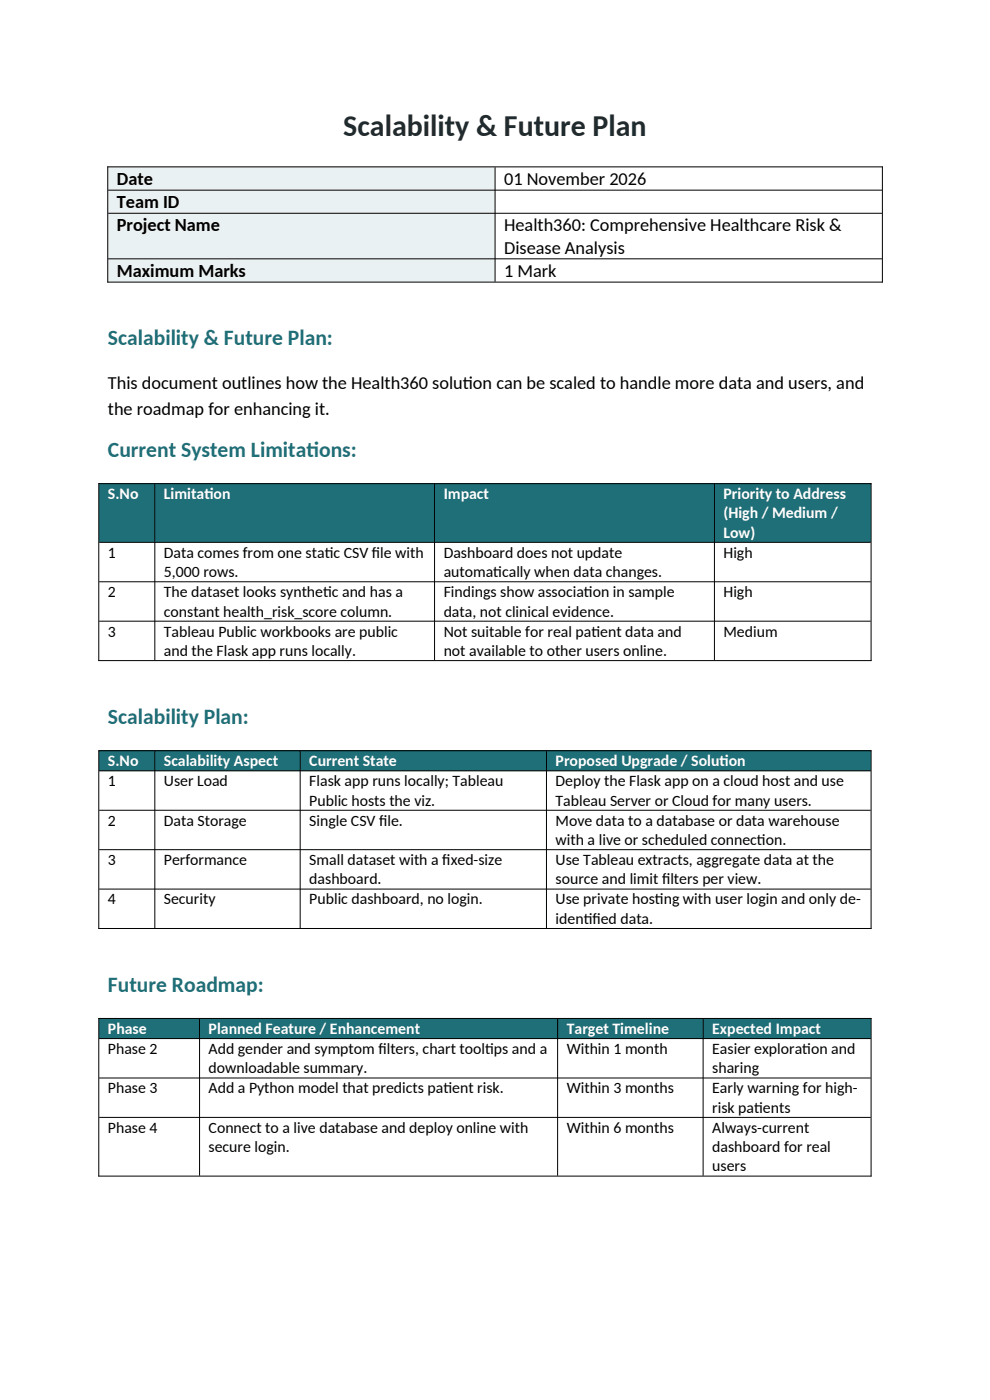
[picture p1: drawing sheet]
<svg xmlns="http://www.w3.org/2000/svg" width="210mm" height="297mm" viewBox="0 0 210 297" stroke-linecap="round" stroke-linejoin="round" font-family="sans-serif">
<defs><g id="words">
<text font-size="6.3" fill="#1f2a2e" x="72.8" y="28.9">Scalability &amp; Future Plan</text>
<g font-size="4.6" fill="#1f6f78">
<text x="22.9" y="73.3">Scalability &amp; Future Plan:</text>
<text x="22.9" y="96.9">Current System Limitat</text>
<text x="65" y="96.9">ions:</text>
<text x="22.9" y="153.6">Scalability Plan:</text>
<text x="22.9" y="210.4">Future Roadmap:</text>
</g>
<g font-size="3.9">
<text x="24.8" y="39.2">Date</text>
<text x="106.9" y="39.2">01 November 2026</text>
<text x="24.8" y="44.1">Team ID</text>
<text x="24.8" y="49">Project Name</text>
<text x="106.9" y="49">Health360: Comprehensive Healthcare Risk &amp;</text>
<text x="106.9" y="53.8">Disease Analysis</text>
<text x="24.8" y="58.7">Maximum Marks</text>
<text x="106.9" y="58.7">1 Mark</text>
<text x="22.9" y="82.6">This document outlines how the Health360 solut</text>
<text x="98.2" y="82.6">ion can be scaled to handle more data and users, and</text>
<text x="22.9" y="88">the roadmap for enhancing it.</text>
</g>
<g font-size="3.4" fill="#fff">
<text x="22.9" y="105.9">S.No</text>
<text x="34.8" y="105.9">Limitat</text>
<text x="43.4" y="105.9">ion</text>
<text x="94.1" y="105.9">Impact</text>
<text x="153.5" y="105.9">Priority to Address</text>
<text x="153.5" y="110">(High / Medium /</text>
<text x="153.5" y="114.1">Low)</text>
<text x="22.9" y="162.5">S.No</text>
<text x="34.8" y="162.5">Scalability Aspect</text>
<text x="65.6" y="162.5">Current State</text>
<text x="117.9" y="162.5">Proposed Upgrade / Solut</text>
<text x="152.6" y="162.5">ion</text>
<text x="22.9" y="219.3">Phase</text>
<text x="44.3" y="219.3">Planned Feature / Enhancement</text>
<text x="120.2" y="219.3">Target Timeline</text>
<text x="151.1" y="219.3">Expected Impact</text>
</g>
<g font-size="3.4">
<text x="22.9" y="118.3">1</text>
<text x="34.8" y="118.3">Data comes from one stat</text>
<text x="68.9" y="118.3">ic CSV f</text>
<text x="78.9" y="118.3">ile with</text>
<text x="94.1" y="118.3">Dashboard does not update</text>
<text x="153.5" y="118.3">High</text>
<text x="34.8" y="122.4">5,000 rows.</text>
<text x="94.1" y="122.4">automat</text>
<text x="104.7" y="122.4">ically when data changes.</text>
<text x="22.9" y="126.7">2</text>
<text x="34.8" y="126.7">The dataset looks synthet</text>
<text x="34.8" y="130.8">constant health_risk_score column.</text>
<text x="68.5" y="126.7">ic and has a</text>
<text x="94.1" y="126.7">Findings show associat</text>
<text x="94.1" y="130.8">data, not clinical evidence.</text>
<text x="123.9" y="126.7">ion in sample</text>
<text x="153.5" y="126.7">High</text>
<text x="22.9" y="135.1">3</text>
<text x="34.8" y="135.1">Tableau Public workbooks are public</text>
<text x="94.1" y="135.1">Not suitable for real pat</text>
<text x="125.5" y="135.1">ient data and</text>
<text x="153.5" y="135.1">Medium</text>
<text x="34.8" y="139.2">and the Flask app runs locally.</text>
<text x="94.1" y="139.2">not available to other users online.</text>
<text x="22.9" y="166.8">1</text>
<text x="34.8" y="166.8">User Load</text>
<text x="65.6" y="166.8">Flask app runs locally; Tableau</text>
<text x="117.9" y="166.8">Deploy the Flask app on a cloud host and use</text>
<text x="65.6" y="170.9">Public hosts the viz.</text>
<text x="117.9" y="170.9">Tableau Server or Cloud for many users.</text>
<text x="22.9" y="175.2">2</text>
<text x="34.8" y="175.2">Data Storage</text>
<text x="65.6" y="175.2">Single CSV f</text>
<text x="80.4" y="175.2">ile.</text>
<text x="117.9" y="175.2">Move data to a database or data warehouse</text>
<text x="117.9" y="179.2">with a live or scheduled connect</text>
<text x="160.6" y="179.2">ion.</text>
<text x="22.9" y="183.5">3</text>
<text x="34.8" y="183.5">Performance</text>
<text x="65.6" y="183.5">Small dataset with a f</text>
<text x="93.8" y="183.5">ixed-size</text>
<text x="117.9" y="183.5">Use Tableau extracts, aggregate data at the</text>
<text x="22.9" y="191.9">4</text>
<text x="34.8" y="191.9">Security</text>
<text x="65.6" y="187.6">dashboard.</text>
<text x="65.6" y="191.9">Public dashboard, no login.</text>
<text x="117.9" y="187.6">source and limit f</text>
<text x="117.9" y="191.9">Use private host</text>
<text x="138.9" y="191.9">ing with user login and only de-</text>
<text x="140.4" y="187.6">ilters per view.</text>
<text x="117.9" y="196">identied data.</text>
<text x="123.8" y="196">if</text>
<text x="22.9" y="223.6">Phase 2</text>
<text x="44.3" y="223.6">Add gender and symptom f</text>
<text x="44.3" y="227.7">downloadable summary.</text>
<text x="80.3" y="223.6">ilters, chart toolt</text>
<text x="102.9" y="223.6">ips and a</text>
<text x="120.2" y="223.6">Within 1 month</text>
<text x="151.1" y="223.6">Easier explorat</text>
<text x="151.1" y="227.7">sharing</text>
<text x="170.2" y="223.6">ion and</text>
<text x="22.9" y="232">Phase 3</text>
<text x="44.3" y="232">Add a Python model that predicts pat</text>
<text x="94.1" y="232">ient risk.</text>
<text x="120.2" y="232">Within 3 months</text>
<text x="151.1" y="232">Early warning for high-</text>
<text x="151.1" y="236.1">risk pat</text>
<text x="160" y="236.1">ients</text>
<text x="22.9" y="240.3">Phase 4</text>
<text x="44.3" y="240.3">Connect to a live database and deploy online with</text>
<text x="44.3" y="244.4">secure login.</text>
<text x="120.2" y="240.3">Within 6 months</text>
<text x="151.1" y="240.3">Always-current</text>
<text x="151.1" y="244.4">dashboard for real</text>
<text x="151.1" y="248.5">users</text>
</g>
</g></defs>
<g fill="#eaf1f2">
<path d="M22.9 35.3h82.1v4.9h-82.1z" fill-rule="evenodd"/>
<path d="M22.9 40.3h82.1v4.8h-82.1z" fill-rule="evenodd"/>
<path d="M22.9 45.2h82.1v9.6h-82.1z" fill-rule="evenodd"/>
<path d="M22.9 54.8h82.1v4.9h-82.1z" fill-rule="evenodd"/>
</g>
<g fill="#1f6f78">
<path d="M21 102.5h11.8v12.5h-11.8z" fill-rule="evenodd"/>
<path d="M32.8 102.5h59.4v12.5h-59.4z" fill-rule="evenodd"/>
<path d="M92.2 102.5h59.3v12.5h-59.3z" fill-rule="evenodd"/>
<path d="M151.6 102.5h33.2v12.5h-33.2z" fill-rule="evenodd"/>
<path d="M21 159.2h11.8v4.2h-11.8z" fill-rule="evenodd"/>
<path d="M32.8 159.2h30.9v4.2h-30.9z" fill-rule="evenodd"/>
<path d="M63.7 159.2h52.2v4.2h-52.2z" fill-rule="evenodd"/>
<path d="M115.9 159.2h68.9v4.2h-68.9z" fill-rule="evenodd"/>
<path d="M21 216h21.3v4.2h-21.3z" fill-rule="evenodd"/>
<path d="M42.3 216h76v4.2h-76z" fill-rule="evenodd"/>
<path d="M118.3 216h30.8v4.2h-30.8z" fill-rule="evenodd"/>
<path d="M149.2 216h35.6v4.2h-35.6z" fill-rule="evenodd"/>
</g>
<g fill="#eaf1f2">
<path d="M22.9 35.3h82.1v4.9h-82.1z" fill-rule="evenodd"/>
<path d="M22.9 40.3h82.1v4.8h-82.1z" fill-rule="evenodd"/>
<path d="M22.9 45.2h82.1v9.6h-82.1z" fill-rule="evenodd"/>
<path d="M22.9 54.8h82.1v4.9h-82.1z" fill-rule="evenodd"/>
</g>
<g fill="#1f6f78">
<path d="M21 102.5h11.8v12.5h-11.8z" fill-rule="evenodd"/>
<path d="M32.8 102.5h59.4v12.5h-59.4z" fill-rule="evenodd"/>
<path d="M92.2 102.5h59.3v12.5h-59.3z" fill-rule="evenodd"/>
<path d="M151.6 102.5h33.2v12.5h-33.2z" fill-rule="evenodd"/>
<path d="M21 159.2h11.8v4.2h-11.8z" fill-rule="evenodd"/>
<path d="M32.8 159.2h30.9v4.2h-30.9z" fill-rule="evenodd"/>
<path d="M63.7 159.2h52.2v4.2h-52.2z" fill-rule="evenodd"/>
<path d="M115.9 159.2h68.9v4.2h-68.9z" fill-rule="evenodd"/>
<path d="M21 216h21.3v4.2h-21.3z" fill-rule="evenodd"/>
<path d="M42.3 216h76v4.2h-76z" fill-rule="evenodd"/>
<path d="M118.3 216h30.8v4.2h-30.8z" fill-rule="evenodd"/>
<path d="M149.2 216h35.6v4.2h-35.6z" fill-rule="evenodd"/>
</g>
<g fill="none" stroke="#000" stroke-width=".21">
<path d="M22.8 35.4h164.5M22.9 35.3v24.6M105 35.5v24.3M187.2 35.3v24.6M22.8 59.8h164.5M22.9 40.3h164.2M22.9 45.2h164.2M22.9 54.9h164.2M20.9 102.6h164M21 102.5v37.7M21 115.1h163.7M32.8 102.7v37.4"/>
<path d="M92.2 102.7v37.4M151.6 102.7v37.4M184.8 102.5v37.7M21 123.4h163.7M21 131.8h163.7M20.9 140.1h164M20.9 159.3h164M21 159.2v37.9M32.8 159.3v37.6M63.7 159.3v37.6M115.9 159.3v37.6M184.8 159.2v37.9"/>
<path d="M21 163.5h163.7M21 171.9h163.7M20.9 197h164M21 180.3h163.7M21 188.6h163.7M20.9 216.1h164M21 216v33.6M42.3 216.1v33.3M118.3 216.1v33.3M149.2 216.1v33.3M184.8 216v33.6M21 220.3h163.7"/>
<path d="M21 228.7h163.7M21 237h163.7M20.9 249.5h164"/>
</g>
<use href="#words"/>
</svg>
